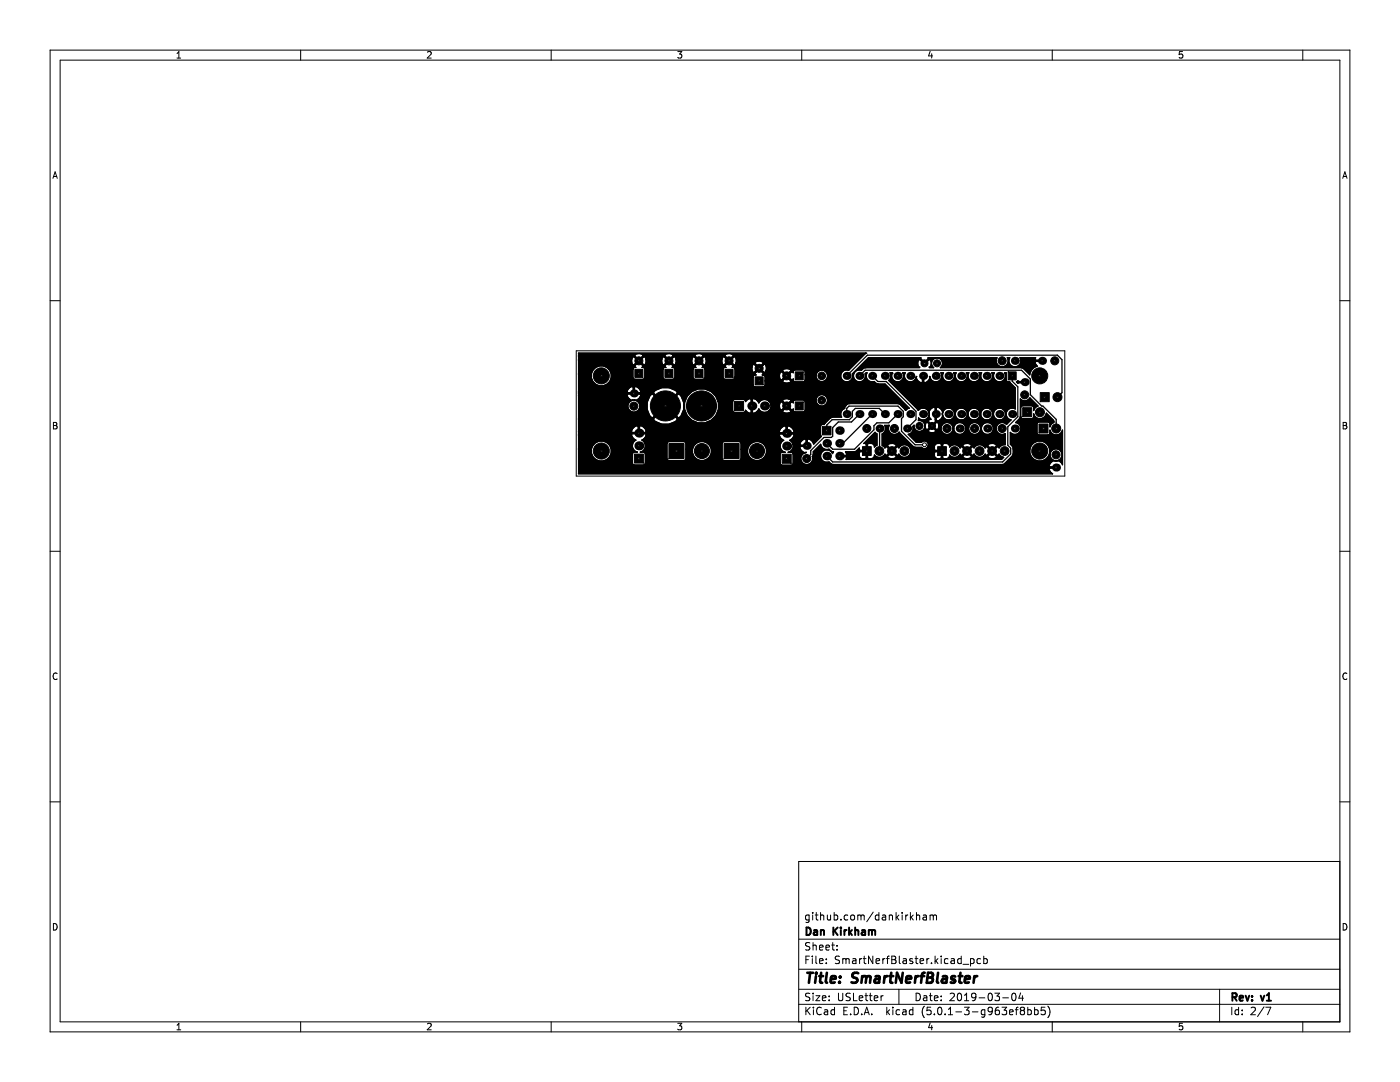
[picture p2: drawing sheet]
<svg xmlns="http://www.w3.org/2000/svg" width="279mm" height="216mm" viewBox="0 0 279 216" stroke-linecap="round" stroke-linejoin="round" font-family="sans-serif">
<g fill="none" stroke="#000" stroke-width=".2">
<path d="M10 10h259.4v195.9h-259.4zM12 12h255.4v191.9h-255.4zM35.3 11.6h.8M35.3 10.7l.4-.4v1.3M60 10v2M85.3 10.4l.5-.1 .3 .4-.8 .9h.8M110 10v2M135.3 10.3h.8l-.5 .5 .4 .1v.6l-.2 .1-.5-.1M160 10v2M185.6 10.2l-.3 1h.8M185.9 10.7v.9M210 10v2"/>
<path d="M236 10.3h-.6l-.1 .6 .2-.1h.4l.2 .2-.1 .5-.2 .1-.5-.1M260 10v2M10.6 35.6l.4-1.3 .4 1.3M10.7 35.2h.6M268 35.6l.4-1.3 .4 1.3M268.1 35.2h.6M10 60h2M115 70h97.5v25h-97.5zM267.4 60h2M10.7 84.3h.4l.2 .2-.2 .4 .2 .1 .1 .3-.2 .3h-.5zM10.7 84.9h.4M268.1 84.3h.4l.2 .2-.2 .4 .2 .1 .1 .3-.2 .3h-.5z"/>
<path d="M268.1 84.9h.4M10 110h2M267.4 110h2M11.4 134.4a.62 .62 0 0 0-.9 .4 .62 .62 0 0 0 .7 .8l.2-.1M268.8 134.4a.62 .62 0 0 0-.9 .4 .62 .62 0 0 0 .7 .8l.2-.1M10 160h2M267.4 171.9h-108v32M267.4 160h2M10.7 184.3a.66 .66 0 0 1 .7 .6 .66 .66 0 0 1-.7 .7zM159.4 197.4h108M159.4 193.4h108M159.4 187.4h108"/>
<path d="M160.8 191.5h.5M161.5 182.7l-.5-.1-.2 .3 .1 .6h.6M161.5 182.6v1.2l-.3 .3-.4-.1M161.5 190.8h-.7v1.5M161.6 198.3l-.6-.1-.2 .1v.5l.7 .2 .1 .4-.3 .3-.5-.1M161.6 188.2l-.6-.1-.2 .1v.5l.7 .2 .1 .4-.3 .3-.5-.1M162.1 190.8v.1M162.1 191.3v1M162.2 182.1v.1M162.2 182.6v1M162.3 188.1v1.5M162.3 198.2v.1"/>
<path d="M162.3 198.7v1M162.3 188.7l.2-.1 .3 .1 .1 .9M162.7 182.6h.6M162.8 198.7h.8l-.8 1h.8M162.8 190.8v1.3l.2 .2M162.9 182.1v1.3l.4 .2M163.5 191.8l.8-.2-.1-.2-.4-.1-.3 .2 .1 .7h.6M163.5 189.1l.8-.2-.1-.2-.4-.1-.3 .2 .1 .7h.6M163.8 182.7l.2-.1 .3 .1 .1 .9M163.8 182.1v1.5M164.1 199.2l.7-.2v-.2l-.5-.1-.2 .2 .1 .7h.6M164.8 189.1l.7-.2v-.2l-.5-.1-.2 .2 .1 .7h.6"/>
<path d="M164.9 192.1v.2M164.9 191.4v.1M165.1 182.6l.1 .9 .3 .1 .3-.2M165.5 199.5v.2M165.5 198.8v.1M165.8 182.6v1M166 188.6h.5M166.2 188.1v1.3l.3 .2M166.5 182.7l.4-.1 .3 .3-.2 .6h-.5M166.5 182.1v1.5M167 189.4v.2M167 188.7v.1"/>
<path d="M167.3 198.2v1.2l.3 .3h.3l.3-.3v-1.2M167.5 190.9l-.5-.1-.3 .3 .1 .3 .7 .3v.4l-.2 .2-.6-.1M167.8 183.4v.2M168.2 191.3v1M168.2 191.4l.4-.1 .2 .2M168.8 191.5v.8M168.8 191.5l.2-.2 .4 .1 .1 .9M169.2 182.7l-.4-.1-.3 .3 .1 .6h.6M169.7 198.3l-.6-.1-.2 .1v.5l.6 .2 .2 .4-.3 .3-.6-.1M169.8 182.7l.2-.1 .5 .1v.6l-.1 .2-.4 .1-.2-.2zM170.2 191.4h.6v.9M170.3 198.2v1.5h.7"/>
<path d="M170.8 191.6l-.5 .1-.2 .2 .2 .4 .5-.1M171.2 182.7l.4-.1 .2 .2M171.2 182.6v1M171.5 199.2l.7-.2-.1-.2-.4-.1-.2 .2v.7h.6M171.5 191.3v1M171.8 182.8l.2-.2 .4 .1 .1 .9M171.8 182.8v.8M172 191.3l-.5 .3M172.3 191.3h.5M172.5 190.8v1.3l.3 .2M172.6 198.7h.6M172.8 198.2v1.3l.4 .2"/>
<path d="M173.5 198.7h.5M173.7 198.2v1.3l.3 .2M174.2 190.8v1.5l-.9-1.5v1.5M174.3 182l-1.3 1.9M174.5 199.2l.7-.2-.1-.2-.4-.1-.2 .2v.7h.6M174.8 191.8l.7-.2v-.2l-.5-.1-.2 .2 .1 .7h.6M175.4 182.7l-.4-.1-.3 .3 .1 .6h.6M175.4 182.1v1.5M175.8 198.7v1M176.1 182.7h.6l.1 .9M176.2 191.3v1M176.3 198.7l-.5 .3"/>
<path d="M176.6 191.3l-.4 .3M176.8 182.9l-.5 .1-.3 .2 .3 .4 .5-.1M176.9 191.3h.6M177.5 190.8l-.4 .2v1.3M177.5 182.7l.2-.1 .3 .1 .1 .9M177.5 182.6v1M178 190.8l.7 .1 .1 .3-.3 .3a.4 .4 0 0 1 .3 .4 .4 .4 0 0 1-.3 .4h-.5zM178 191.5h.5M178.8 182.1v1.5M179 183l.4 .6M179.4 197.4v3M179.4 182.6l-.6 .6"/>
<path d="M179.5 190.8v1.3l.2 .2M180 182.1v.1M180 182.6v1M180.3 191.4h.5l.1 .9M180.8 182.6v1M180.9 191.6l-.5 .1-.2 .2 .2 .4 .5-.1M181.2 182.6l-.4 .3M181.7 182.1v1.5M181.8 183l.5 .6M182.1 191.4l-.3-.1-.3 .2 .1 .2 .5 .2v.3h-.6M182.3 182.6l-.6 .6M182.6 191.3h.6"/>
<path d="M182.8 190.8v1.3l.4 .2M182.8 198.2a.76 .76 0 0 1 .9 .7 .76 .76 0 0 1-.9 .8zM182.9 182.7l.2-.1 .4 .1v.9M182.9 182.1v1.5M183.6 191.8l.7-.2v-.2l-.5-.1-.2 .2 .1 .7h.6M184.3 182.7h.5l.1 .9M184.3 198.8h.6l.1 .9M184.9 182.9l-.5 .1-.2 .2 .2 .4 .5-.1M185 199l-.5 .1-.2 .2 .2 .4 .5-.1M185 191.3v1M185.4 191.3l-.4 .3M185.5 198.7h.5"/>
<path d="M185.6 182.7l.4-.1 .3 .2M185.6 182.6v1M185.7 198.2v1.3l.3 .2M185.9 192.1v.2M186.3 182.8l.2-.2 .3 .1 .1 .9M186.3 182.8v.8M186.5 199.2l.7-.2-.1-.2-.4-.1-.2 .2v.7h.6M186.6 190.8v1.5M186.8 191.7l.4 .6M187.2 191.3l-.6 .6M187.8 199.5v.2M187.8 190.8v.1"/>
<path d="M187.8 191.3v1M187.8 198.8v.1M189.2 191.4l-.4-.1-.3 .3 .1 .6h.6M189.6 198.3l.6-.1 .3 .4-1 1.1h1M189.8 191.4h.6l.1 .9M190.5 191.6l-.5 .1-.2 .2 .2 .4 .5-.1M191.2 198.3l.2-.1a.8 .8 0 0 1 .5 .7 .8 .8 0 0 1-.5 .8l-.2-.2-.2-.4zM191.8 191.4l-.4-.1-.3 .3 .2 .6h.5M191.8 190.8v1.5M192.2 192.4h1.1M192.5 199.7h.8M192.5 198.6l.4-.4v1.5"/>
<path d="M193.7 191.4l.4-.1 .3 .3-.1 .6h-.6M193.7 191.3v1.5M194.8 198.8l-.3 .3h-.3l-.3-.3 .1-.5 .5-.1 .2 .1a.99 .99 0 0 1-.4 1.4h-.3M195.4 199.1h1.1M195.7 191.4l-.4-.1-.3 .3 .1 .6h.6M196.3 191.4l.5-.1 .2 .3-.1 .6h-.6M196.3 190.8v1.5M197.3 198.3l.2-.1a.8 .8 0 0 1 .6 .7 .8 .8 0 0 1-.6 .8l-.2-.2-.1-.4zM198.5 198.2h1l-.5 .6 .4 .1v.6l-.2 .2-.7-.2M200.1 199.1h1.2M202 198.3l.3-.1a.8 .8 0 0 1 .5 .7 .8 .8 0 0 1-.5 .8l-.3-.2-.1-.4zM203.7 198.1l-.4 1.1h1"/>
<path d="M204 198.7v1M243.4 197.4v6.5M268.1 184.3a.66 .66 0 0 1 .7 .6 .66 .66 0 0 1-.7 .7zM35.3 204.6l.4-.4v1.3M35.3 205.5h.8M60 203.9v2M85.3 204.3l.5-.1 .3 .4-.8 .9h.8M110 203.9v2M135.3 204.2h.8l-.5 .5 .4 .1v.6l-.2 .1-.5-.1M159.4 200.4h108M160 203.9v2M160.8 201v1.5"/>
<path d="M161 201.6l.7 .9M161.7 201l-.9 .8M162.3 201v.1M162.3 201.5v1M163.9 201.1a.71 .71 0 0 0-1 .5 .71 .71 0 0 0 .7 .9l.3-.2M164.5 201.6h.6l.1 .9M165.2 201.8l-.5 .1-.2 .2 .2 .4 .5-.1M166.5 201.6l-.4-.1-.3 .3 .2 .6h.5M166.5 201v1.5M168.4 201.7h.5M169.1 201h-.7v1.5h.7M169.8 202.3v.2"/>
<path d="M170.5 201a.76 .76 0 0 1 .8 .7 .76 .76 0 0 1-.8 .8zM172 202.3v.2M172.5 202.5l.5-1.5 .5 1.5M172.6 202.1h.7M174 202.3v.2M177 201v1.5M177.1 201.9l.4 .6M177.5 201.5l-.5 .6M178.2 201v.1M178.2 201.5v1M179.5 201.6l-.4-.1-.3 .3 .2 .6h.5M180.2 201.6h.6v.9"/>
<path d="M180.8 201.8l-.5 .1-.2 .2 .2 .4 .5-.1M182.2 201.6l-.4-.1-.3 .3 .1 .6h.6M182.2 201v1.5M184.5 200.8a1.72 1.72 0 0 0 0 2.3M185.6 204.1l-.3 1h.8M185.8 201h-.8v.7l.2-.1h.5l.1 .2v.5l-.3 .2-.5-.2M185.9 204.6v.9M186.5 202.3v.2M187.3 201.1l.2-.1a.8 .8 0 0 1 .5 .7 .8 .8 0 0 1-.5 .8l-.2-.2-.2-.4zM188.6 202.3v.2M189.3 202.5h.8M189.3 201.4l.4-.4v1.5"/>
<path d="M190.8 201.9h1.1M192.5 201h.9l-.5 .6 .4 .1v.6l-.2 .2-.6-.2M194 201.9h1.2M196.5 201.6l-.4-.1-.3 .3 .2 .6h.5M196.5 201.5v1.2l-.2 .3-.4-.1M198 201.6l-.2 .3-.5-.1-.1-.2 .1-.5 .5-.1 .2 .1a.99 .99 0 0 1-.4 1.4h-.3M199.3 201l-.4 .1a1.01 1.01 0 0 0 0 1.4l.5-.2 .1-.5-.3-.2h-.4l-.2 .2M200 201h.9l-.5 .6 .4 .1v.6l-.2 .2-.6-.2M201.5 202l.7-.2-.1-.2-.4-.1-.2 .2v.7h.6M202.6 201.5h.6M203.2 201l-.4 .2v1.3M203.9 201.6l-.3 .3v.3l.3 .3h.3l.3-.3v-.3l-.3-.3"/>
<path d="M203.9 201.6l-.3-.3 .3-.3 .4 .1 .2 .2-.3 .3M203.9 201.6h.3M205.1 201.6l.4-.1 .3 .3-.1 .6h-.6M205.1 201v1.5M206.5 201.6l.4-.1 .3 .3-.2 .6h-.5M206.5 201v1.5M208.5 201h-.7v.7l.2-.1h.5l.1 .2-.1 .5-.2 .2-.5-.2M209.1 200.8a1.72 1.72 0 0 1 0 2.3M210 203.9v2M236 204.2h-.6l-.1 .6 .2-.1h.4l.2 .2-.1 .5-.2 .1-.5-.1M245.8 201v1.5M247.2 201.6l-.4-.1-.3 .3 .1 .6h.6"/>
<path d="M247.2 201v1.5M247.9 202.3v.2M247.9 201.6v.1M249.7 201.1l.6-.1 .2 .4-.9 1.1h.9M252.3 200.9l-1.3 1.9M252.6 201h1l-.6 1.5M260 203.9v2"/>
</g>
<g fill="none" stroke="#000" stroke-width=".39">
<path d="M161 185.1a.76 .76 0 0 1 .8 .7 .76 .76 0 0 1-.8 .8zM162.5 185.7h.5l.1 .9M163.1 185.9l-.5 .1-.2 .2 .2 .4 .5-.1M163.8 185.7l.2-.1 .4 .1 .1 .9M163.8 185.6v1M166.3 185.1v1.5M166.5 185.7l.7 .9M167.2 185.1l-.9 .8M167.8 185.1v.1M167.8 185.6v1M168.5 185.6v1M169 185.6l-.5 .3"/>
<path d="M169.5 185.1v1.5M169.6 186l.4 .6M170 185.6l-.5 .6M170.7 185.7l.2-.1 .3 .1 .1 .9M170.7 185.1v1.5M172 185.7h.6l.1 .9M172.7 185.9l-.5 .1-.2 .2 .2 .4 .5-.1M173.4 185.7l.4-.1 .2 .2M173.4 185.6v1M174 185.8l.2-.2 .4 .1 .1 .9M174 185.8v.8M246 199l.7-.1 .1-.2-.1-.4-.2-.1h-.5v1.5"/>
<path d="M246.3 199l.5 .7M247.4 199.2l.7-.2-.1-.2-.4-.1-.2 .2 .1 .7h.5M248.6 198.7l.4 1 .3-1M249.9 199.5v.2M249.9 198.8v.1M251.6 198.7l.4 1 .3-1M252.8 199.7h.9M252.8 198.6l.4-.4v1.5"/>
</g>
<g fill="none" stroke="#000" stroke-width=".52">
<path d="M161.1 194.1h1.2M161.7 194.1l-.3 2M162.8 194.8l-.1 1.3M162.9 194.1v.2M163.5 194.8h.8M163.9 194.1l-.2 1.7v.2l.4 .1M165 194.1l-.2 1.7 .3 .3M165.8 195.4l1-.2-.1-.3h-.7l-.2 .9 .2 .3 .6-.1M167.6 195.9l-.1 .2M167.7 194.9v.2M171.3 194.2a.85 .85 0 0 0-1.1 .1 .45 .45 0 0 0 .2 .8l.6 .1a.51 .51 0 0 1 .1 .6 .51 .51 0 0 1-.4 .3l-.8-.1M172.1 195a.49 .49 0 0 1 .8 .1"/>
<path d="M172.1 194.8l-.2 1.3M172.9 195.1a.5 .5 0 0 1 .8-.2l-.1 1.2M172.9 195.1l-.1 1M174.7 194.9h.8l-.1 1.2M175.5 195.2l-.6 .1a.4 .4 0 0 0-.4 .4 .4 .4 0 0 0 .3 .4l.6-.1M176.6 194.8l-.2 1.3M177.1 194.8l-.4 .1-.2 .3M177.5 194.8h.8M177.9 194.1l-.2 1.7v.2l.4 .1M180.2 194.1l-.3 2-.9-2-.2 2M180.9 195.4l.9-.2v-.3l-.6-.1-.3 .3v.9h.7M182.7 194.8l-.1 1.3"/>
<path d="M183.3 194.8l-.4 .1-.2 .3M183.7 194.8h.8M184.5 194.1l-.4 .1-.1 .2-.2 1.7M185.1 195.1h.7M185.2 194.1l.9 .1a.51 .51 0 0 1 .1 .5 .51 .51 0 0 1-.4 .4l.2 .1a.58 .58 0 0 1-.3 .9h-.7zM187.2 194.1l-.2 1.7 .2 .3M188.2 194.9h.7v1.2M189 195.2l-.7 .1a.4 .4 0 0 0-.3 .4 .4 .4 0 0 0 .2 .4l.7-.1M190.6 194.9a.49 .49 0 0 0-.8 .3l.1 .1 .7 .2v.3l-.3 .3-.6-.1M191.3 194.8h.8M191.7 194.1l-.2 1.7v.2l.4 .1M192.6 195.4l.9-.2v-.3h-.8l-.2 .9 .3 .3 .6-.1"/>
<path d="M194.5 194.8l-.2 1.3M195 194.8l-.4 .1-.2 .3"/>
</g>
<g fill="none" stroke="#000" stroke-width=".25">
<path d="M115.5 78.8h9.6M115.5 78.4h14.9M115.5 78.2h9.6M115.5 74.6h2.5M115.5 71.8h10.6M115.5 71h11.2M121.5 73.7h4.8M125.1 78.8a1.02 1.02 0 0 0 1.3 1 1.23 1.23 0 0 0-.9 1.8 1.23 1.23 0 0 0 2 .1M125.1 78.8l.1-.2h2.6l.1 .2a1.02 1.02 0 0 1-1.3 1v.1a1.19 1.19 0 0 1 .9 1.8M125.1 78.2l.1 .2M126.1 71.8l.1-.6h.3l.8 .8M126.1 71.8l.1 1h.3l.8-.8"/>
<path d="M126.3 73.7v1.6l.1 .3 .3 .1 1.9-.1 .1-1.9M126.3 73.7l.3-.4h.3l-.2-.3 .8-.8 .8 .8-.2 .3 .5 .1 .1 .3M126.4 77.2v1.2M126.4 78.6h.1M126.4 77.2h.2M126.4 77.2a1.02 1.02 0 0 0-1.3 1M126.6 77.2v1.2M126.6 78.6h.1M126.6 77.2a1.02 1.02 0 0 1 1.3 1l-.1 .2M126.7 71l.8 .8 .8-.8M126.7 71a1.05 1.05 0 0 1 1.6-.3v.3M127.3 72h.4"/>
<path d="M128.3 71h4.4M128.5 71.2a1.05 1.05 0 0 1 .3 1.6h-.3l-.8-.8zM128.7 73.7h3.6M128.9 71.8h3.2M130.7 77.9a3.7 3.7 0 0 1 4.2 0l.3 .5-2.4 2.4-2.4-2.4zM132.1 71.8l.1-.6h.3l.8 .8M132.1 71.8l.1 1h.3l.8-.8M132.3 73.7v1.6l.1 .3 .3 .1 1.9-.1 .1-1.9M132.3 73.7l.3-.4h.3l-.2-.3 .8-.8 .8 .8-.2 .3 .5 .1 .1 .3M132.7 71l.8 .8 .8-.8M132.7 71a1.05 1.05 0 0 1 1.6-.3v.3M133.3 72h.4"/>
<path d="M134.3 71h4.4M134.5 71.2a1.05 1.05 0 0 1 .3 1.6h-.3l-.8-.8zM134.7 73.7h3.6M134.9 71.8h3.2M135.4 78.6l.5 .3a3.7 3.7 0 0 1 0 4.2l-.5 .3-2.4-2.4zM138.1 71.8l.1-.6h.3l.8 .8M138.1 71.8l.1 1h.3l.8-.8M138.3 73.7v1.6l.1 .3 .3 .1 1.9-.1 .1-1.9M138.3 73.7l.3-.4h.3l-.2-.3 .8-.8 .8 .8-.2 .3 .5 .1 .1 .3M138.7 71l.8 .8 .8-.8M138.7 71a1.05 1.05 0 0 1 1.6-.3v.3M139.3 72h.4"/>
<path d="M139.7 72l.8-.8a1.05 1.05 0 0 1 .3 1.6h-.3zM140.3 71h4.4M140.7 73.7h3.6M140.9 71.8h3.2M144.1 71.8l.1-.6h.3l.8 .8M144.1 71.8l.1 1h.3l.8-.8M144.7 70.7l1-.1 .6 .1v.3l-.8 .8-.8-.8zM145.3 72h.4M145.7 72l.8-.8a1.05 1.05 0 0 1 .3 1.6h-.3zM146.3 73.3l.3 .1 .1 .3v1.6l-.1 .3-.3 .1-1.9-.1-.1-1.9M146.7 75.2h3.6M146.8 72.5h3.9"/>
<path d="M149.9 79.6l-.2-.1-.6 .3-.3 .3-.1-.3-.3-.1h-1.8l-.3 .1-.1 .3M149.9 79.6v2.8l-.2 .1-.6-.3-.3-.3-.1 .3-.3 .1-2.1-.1-.1-2.1M149.9 79.6h.3M150.1 73.3l.1-.6h.3l.8 .8M150.1 73.3h-4l.2-.3-.8-.8-.8 .8 .2 .3h-.3l-.3 .4M150.1 73.3l.1 1h.3l.8-.8M150.2 79.6a1.09 1.09 0 0 1 1.2 .8 1.3 1.3 0 0 1 2-.4 1.3 1.3 0 0 1 0 2 1.3 1.3 0 0 1-2-.4 1.09 1.09 0 0 1-1.2 .8zM150.7 72.2l1-.1 .6 .1v.3l-.8 .8-.8-.8zM151.3 73.5h.4M151.7 73.5l.8-.8a1.05 1.05 0 0 1 .3 1.6h-.3zM152.3 74.8l.3 .1 .1 .3v1.6l-.1 .3-.3 .1-1.9-.1-.1-1.9M152.7 76h3.5"/>
<path d="M152.8 74h3.4M153.4 80h2.8M155.6 74.8h-3.5l.2-.3-.8-.8-.8 .8 .2 .3h-.3l-.3 .4M155.6 74.8l.1-.6h.3l.8 .8M155.6 74.8l.1 1h.3l.8-.8M156.2 76l.8-.8 .8 .8a1.05 1.05 0 0 1-1.6 .3zM156.2 79.7l1-.1 .6 .1v.3l-.8 .8-.8-.8zM156.2 73.7l1-.1 .6 .1v.3l-.8 .8-.8-.8zM156.8 75h.4M157.2 75l.8-.8 .3 .2v-.3l.3-.3h1.8l.3 .4v1.7l-.4 .3h-1.7l-.3-.3v-.3l-.3 .2zM157.5 79.7h5.4M160.7 74.8h2.2"/>
<path d="M169 75l4.1-4.1h37.9l.9 .9v6.6l-.9 .9M171.5 75l1.1-1.1h31.3l1.7 1.7v3.2l5.2 4.9v1.8M172.3 73.5h.1M172.6 73.4h.1M172.8 70.5h.1M174.1 75l1.1 1.1h1.7l5.9 6v1.6l-1.8 1.8M174.9 76.5h.1M175.1 76.6h.1M178 74.5h.1M178 74.5a1.19 1.19 0 0 0 1.2 1.7 1.19 1.19 0 0 0 .9-1.8h.6a1.22 1.22 0 0 0 .7 1.7 1.22 1.22 0 0 0 1.5-1l-.1 .2a1.02 1.02 0 0 0 1.3 1v-1.4h.2v1.4a1.02 1.02 0 0 0 1.3-1l-.1-.2a1.22 1.22 0 0 0 1.6 1 1.22 1.22 0 0 0 .7-1.7h.5a1.18 1.18 0 0 0 1 1.8 1.18 1.18 0 0 0 1-1.8h.5a1.18 1.18 0 0 0 1 1.8 1.18 1.18 0 0 0 1-1.8h.6a1.18 1.18 0 0 0 1 1.8 1.18 1.18 0 0 0 1-1.8h.5a1.18 1.18 0 0 0 1 1.8 1.18 1.18 0 0 0 1-1.8h.6a1.18 1.18 0 0 0 1 1.8 1.18 1.18 0 0 0 1-1.8h.3l.1 1.7 .6 .1 1.1 1.2v4.2a1.19 1.19 0 0 0-1.7 .6 1.19 1.19 0 0 0 .9 1.6l-.9 .9a1.19 1.19 0 0 0-1.7-.1 1.19 1.19 0 0 0-.2 1.6 1.19 1.19 0 0 0 1.6 .3v2.2a1.18 1.18 0 0 0-1.2 .7l-.3-.3-.9 .9 .9 .9 .2-.1 .1-.2 .4 .5 .5 .2-.4 .4h-31l.1-.3-.1-.3h-1.5v-.2h1.5l.1-.3-.3-.5h2l.8-.7v.3l.1 .2h1.3v-1.3l-.2-.1h-.3l2.2-2.2 .4 .3v2.2l-.5 .4a.64 .64 0 0 0-.5-.7h-.7l-.2 .1v2.8l.2 .1h.7a.64 .64 0 0 0 .5-.7 1.25 1.25 0 0 0 1.7 .3M178 74.5l.1-.1h-.5a1.12 1.12 0 0 1-.2 1.5l5.9 6M184.3 72.5l.2 .2"/>
<path d="M184.3 72.5l-.7-.8-.3 .1a.95 .95 0 0 0 .3 1.5l-.1 .1h-10.9l-.7 .5a1.2 1.2 0 0 0-1.6 1 1.2 1.2 0 0 0 1.4 1.3 1.2 1.2 0 0 0 .9-1.6l.5-.2a1.18 1.18 0 0 0 0 1.4 1.18 1.18 0 0 0 1.4 .3l.5 .5h1.6l4.9 4.9-.8 .4M184.3 72.5h.1M184.3 75.1h.1M184.3 74.9h.1M184.5 72.7h.1M184.7 72.5h.1M184.7 72.5l-.2 .2M186.8 71.4a1.09 1.09 0 0 0-.9 .8 1.09 1.09 0 0 0 .4 1.2l-.9-.1 .3-.1a.95 .95 0 0 0-.3-1.5l-.7 .8M187.2 71.4a1.09 1.09 0 0 1 .9 .8 1.09 1.09 0 0 1-.4 1.2h16.2l.3 .1 1.3 1.3a1.89 1.89 0 0 1 1.5-1.7l-.4-.8 .1-.2h1.4v-.2h-1.4l-.1-.2 .1-.3h-3.2a1.18 1.18 0 0 1-1 1.8 1.18 1.18 0 0 1-1-1.8h-.5a1.2 1.2 0 0 1-1 1.8 1.2 1.2 0 0 1-1-1.8h-13.8l.1 .2-.8 .7-.8-.7 .1-.2h-10.5l-3.2 3.2a1.2 1.2 0 0 1-1 1.6 1.2 1.2 0 0 1-1.3-1.3 1.2 1.2 0 0 1 1.6-1l3.4-3.4h-57.3v24h94.6a.98 .98 0 0 1-.6-1.1h1.4v-.2h-1.4l-.1-.3a1.02 1.02 0 0 1 1.2-.9 1.21 1.21 0 0 1-1.1-1.4 1.21 1.21 0 0 1 1.6-.9 1.21 1.21 0 0 1 .7 1.7l-.9 .6 .2-.1 .4 .2 .5 .6v-6.9a1.29 1.29 0 0 1-1.2 1 1.29 1.29 0 0 1-1.3-1v.7l-.2 .3h-1.9l-.4-.3v-1.9l.1-.3 .3-.1h1.9l.2 .3v.7l.2-.4 .6-.5v-.4l-1.5-1.5a1.29 1.29 0 0 1-1.2 1.2 1.29 1.29 0 0 1-1.3-1v.7l-.3 .2h-1.9l-.4-.2v-1.9l.3-.4h2l.3 .2v.7l.2-.4 .7-.5-1.7-1.6a1.16 1.16 0 0 1-1.9 .2v3.8l-.9 .9a1.19 1.19 0 0 1 .9 1.8 1.19 1.19 0 0 1-2 .2v2.3l.6 .6v1.6l-1.7 1.7-.4 .2h-33.9l-.8-.5a1.28 1.28 0 0 1-1.6-1.6 1.28 1.28 0 0 1 2.2-.5h.3l-.1 .4-.3-.4M202 75v1.1l1.1 1.1v6l-2 2v3.6l.6 .6v1.2l-1.6 1.6h-33.9l-1.2-1.2M202.8 76.2l.3-.2 .1 .1h1.4v.3h-1.4v.1zM203.2 76.1h.1"/>
<path d="M203.9 73.4h.1M204.4 76.4h.1M204.6 76.4h.1M207.8 72.1h.1M208.1 71.9h.1M115.5 89.6h2.5M115.5 86.8h10.5M115.5 86.1h10.5M115.5 83.6h14.9M126.1 86.5h2.8a1.09 1.09 0 0 1-.8 1.3 1.27 1.27 0 0 1 .7 1.3 1.27 1.27 0 0 1-1 1.1h.7l.3 .3v1.9l-.3 .4h-1.9l-.4-.3v-2l.3-.3h.7a1.27 1.27 0 0 1-1-1.1 1.27 1.27 0 0 1 .7-1.3 1.09 1.09 0 0 1-.8-1.3zM127.4 85a1.13 1.13 0 0 0-1.4 1.1M127.4 85v1.3h-1.3l-.1-.2"/>
<path d="M127.4 86.5v.1M127.4 85h.2M127.5 81.7h1.7M127.6 85a1.02 1.02 0 0 1 1.3 1.3h-1.3zM127.6 86.5v.1M128.7 88.5h4.4M129 86.1h26.5M129 86.8h26.5M130.4 83.6l.3 .5 1.4 .5h1.4l1.3-.5M130.4 83.6l2.4-2.4 2.4 2.4-.3 .5M132.6 81h.4M132.6 81l-2.4-2.4-.5 .3-.5 1.4v1.4"/>
<path d="M132.6 81l-2.4 2.4-.5-.4-.5-1.3M133.2 88.2l.3-.1h3l.3 .1 .1 .3v3l-.1 .3-.3 .1h-3l-.3-.1-.1-.3v-3zM134.9 84.1h-.1M136.4 80.3h.2M136.9 89.6h1.3M141.2 88.5h2.9M143.3 80.1h2.9M144.2 88.2l.3-.1h3l.3 .1 .1 .3v3l-.1 .3-.3 .1h-3l-.3-.1-.1-.3v-3zM147.9 89.6h1.3M150.2 81.1h.1M150.2 80.9h.1M153.4 82h2.8"/>
<path d="M153.8 80.8h1.8M155.6 80.8l.1-.6h.3l.8 .8M155.6 80.8l.1 1h.3l.8-.8M155.6 86.6h2.8a1.09 1.09 0 0 1-.8 1.3 1.27 1.27 0 0 1 .7 1.3 1.27 1.27 0 0 1-1 1.1h.7l.3 .2v1.9l-.3 .4h-1.9l-.4-.2v-2.1l.3-.2h.7a1.27 1.27 0 0 1-1-1.1 1.27 1.27 0 0 1 .7-1.3 1.09 1.09 0 0 1-.8-1.3zM156.2 82l.8-.8 .8 .8a1.05 1.05 0 0 1-1.6 .3zM156.8 81h.4M156.9 85.1v1.2h-1.3l-.1-.2M156.9 85.1h.2M156.9 85.1a1.13 1.13 0 0 0-1.4 1M157.1 85.1a1.02 1.02 0 0 1 1.3 1.2h-1.3zM157.2 81l.8-.8 .3 .2v-.3l.3-.3h1.8l.3 .4v1.7l-.4 .3h-1.7l-.3-.3v-.3l-.3 .2zM158.2 88.6h1.4"/>
<path d="M159.8 88.1l.9-.5 .2 .1v1.1h-1.2l-.1-.2zM160.9 89.1h.1M161.1 89.1h.1M162.1 91.1h.1M162.3 90.8h.1M165.7 83.4h.1M165.8 90l-.4-.4a1.22 1.22 0 0 1-1.6-.9l-1.5 1.4v.6l-.2 .4M165.9 90h.1M165.9 92.6h.1M166 83.2h.1M166.1 90.1h.1M166.1 92.7h.1"/>
<path d="M167.4 91.1h.1M167.7 90.9h.1M168.5 81.4h.1M168.5 81.5a1.16 1.16 0 0 0-.5 1.7l-2.1 .1-1.4 1.4-.6 .1-.1 2 .1 .3-1.5 1.5a1.02 1.02 0 0 0-1.3-.9v1.4h-1.4l-.1 .2a1.02 1.02 0 0 0 1.3 .9 1.21 1.21 0 0 0-1.1 1.4 1.21 1.21 0 0 0 1.4 1 1.21 1.21 0 0 0 .9-1.5M168.5 81.5l.1-.4 .8-.6h9.8l.4 .2 1.1 1.2M168.5 81.5h.1M168.6 81.2h.1M168.8 90.3h2.7M169 82.6v-1.1l.4-.5h9.8l1.1 1.1v1.1l-.4 .3v2.5l2.7 2.8h1.9M169.4 80.5h.1M170.6 90.1h.1M171.5 90.3l.1-.2h1.3v1.3l-.2 .1-.9-.1-.3-.4z"/>
<path d="M171.5 82.6l-1.6 1.6h-2.6l-1.1 1.1v1.7l-.3 .3h-1.5l-2.6 2.6v.8l-.8 .8M173.1 90.1h.1M173.1 89.9h.1M174.1 82.6l-5.9 5.9h-.7M175.5 85.5v4.5M176.2 88.9l.4 .5 .1-.2 .2-.1 .9 .9M176.2 91.1h.9M176.2 88.9h.9M176.6 82.6l-1.1-1.1h-4.8l-.6 .6v1.1l-.6 .5h-3.4l-1.1 1.1v1.1M177.2 88.7l1-.2 .6 .2 .1 .2-.9 .9-.9-.9zM177.4 84.9h.1M177.8 90l-.9 .9-.3-.3-.4 .5"/>
<path d="M177.8 90h.4M178 90.2l.9 .9a1.03 1.03 0 0 1-1.8 0zM178.2 90l.9-.9 .3 .3a1.27 1.27 0 0 1 1.9-.4 1.27 1.27 0 0 1 0 2 1.27 1.27 0 0 1-1.9-.4l-.1 .2-.2 .1zM179.1 82.6l-1.7 1.8h-2.4l-.6 .6v.8l-3.9 3.8h-4.3l-1.2-1.1M179.3 80.5h.1M179.4 86.2a1.19 1.19 0 0 1-1.6 .3 1.19 1.19 0 0 1-.3-1.6h-1a1.15 1.15 0 0 1-.5 1.7v2.3h.2M179.4 86.2h.1M179.4 86.2l.1 .2M179.5 86.4h.1M180.7 81.8h.1M180.7 81.9h.1M181.7 90.3h4.8"/>
<path d="M182.3 89.1h.1M182.6 89.3h.1M183.2 81.8h.1M183.3 81.9h.1M183.3 83.8h.1M184.1 85.9h1.1M184.6 84.8h.1M184.7 84.8l.1 .9 .3 .1 .7-.8M184.7 84.8l.1-.5 .3-.1 .7 .8M185.2 89h1.3M185.8 85h.4M186 85.2l.8 .7a.95 .95 0 0 1-1.5 .3l-.1-.3z"/>
<path d="M186.2 85l.7-.8a.95 .95 0 0 1 .3 1.5l-.3 .1zM186.5 90.3l.1-.2h1.3v1.3l-.2 .1-.9-.1-.3-.4zM186.6 81.4v2.4l.2 .3-.8 .7-.8-.7 .1-.3 .5-.1-.4-.7 .1-.3a1.25 1.25 0 0 1-.9 1.1 1.25 1.25 0 0 1-1.3-.4v.5a1.1 1.1 0 0 1 1.3 1 1.1 1.1 0 0 1-1.1 1.2 1.1 1.1 0 0 1-1.1-1.3l-.2 .3a1.16 1.16 0 0 1-.9 1.6l1.5 1.5h1.1a.77 .77 0 0 1 1.1 0 .77 .77 0 0 1 0 1.1 .77 .77 0 0 1-1.1 0l-1.5-.1-2.8-2.8M186.6 81.4a1.02 1.02 0 0 0-1.2 .9l.1 .2a1.25 1.25 0 0 0-.9-1 1.25 1.25 0 0 0-1.3 .4M186.6 81.4h.3M186.9 81.4a1.02 1.02 0 0 1 1.3 .9l-.2 .2a1.24 1.24 0 0 1 1.3-1.1 1.24 1.24 0 0 1 1.2 1.2M186.9 81.4v2.5a1.02 1.02 0 0 0 1.3-.9l-.2-.3a1.24 1.24 0 0 0 1.3 1.1 1.24 1.24 0 0 0 1.2-1.2M186.9 82.7h.1M186.9 82.5h.1M187.3 85.3h.5M187.9 88.6l-.2-.1h-.7l-.5 .5M187.9 88.6v1.3h-1.3l-.1-.2v-.7"/>
<path d="M187.9 88.6h.2M188.1 88.6l.2-.1h.7a.64 .64 0 0 1 .5 .7 1.25 1.25 0 0 1 1.7-.3M188.1 88.6v2.8l.2 .1h.7a.64 .64 0 0 0 .5-.7 1.25 1.25 0 0 0 1.7 .3M188.1 90.1h.1M188.1 89.9h.1M190.2 85.5h.1M190.5 82.6h.1M190.6 82.6a1.2 1.2 0 0 1 1.2-1.2 1.2 1.2 0 0 1 1.2 1.2M190.6 82.6a1.2 1.2 0 0 0 1.2 1.2 1.2 1.2 0 0 0 1.2-1.2M191.2 88.9l.4 .5 .1-.2 .2-.1 .9 .9M191.2 91.1h.9M191.2 88.9h.9"/>
<path d="M192.2 88.7l1-.2 .6 .2 .1 .2-.9 .9-.9-.9zM192.7 85.3h.6M192.8 90h.4M192.8 90l-.9 .9-.3-.3-.4 .5M193 90.2l.9 .9a1.03 1.03 0 0 1-1.8 0zM193 82.6h.2M193.2 82.6a1.2 1.2 0 0 0 1.2 1.2 1.2 1.2 0 0 0 1.2-1.2M193.2 82.6a1.2 1.2 0 0 1 1.2-1.2 1.2 1.2 0 0 1 1.2 1.2M193.2 90l.9 .9 .2-.1 .1-.2a1.24 1.24 0 0 0 1.8 .5M195.6 82.6h.1M195.7 85.5h.1M195.7 82.6a1.2 1.2 0 0 0 1.2 1.2 1.2 1.2 0 0 0 1.2-1.2"/>
<path d="M195.7 82.6a1.2 1.2 0 0 1 1.2-1.2 1.2 1.2 0 0 1 1.2 1.2M196.2 88.9a1.26 1.26 0 0 0-1.8 .5l-.3-.3-.9 .9M196.2 88.9l.4 .5 .1-.2 .2-.1 .9 .9-.9 .9-.3-.3-.4 .5M196.2 91.1h.9M196.2 88.9h.9M197.2 88.7l1-.2 .6 .2 .1 .2-.9 .9-.9-.9zM198 90.2l.9 .9a1.03 1.03 0 0 1-1.8 0zM198.1 82.6h.2M200.2 92.7h.1M202.1 89.1h.1M202.1 90.9h.1M202.2 90.6h.1"/>
<path d="M202.2 89.4h.1M202.2 89.6h3.3M203.5 83.5h.1M203.6 83.2h.1M210.3 84.2h.1M210.6 93.1v.1M210.9 93.4h.1"/>
<circle cx="120" cy="75" r="2.02"/>
<circle cx="164" cy="75" r="1.15"/>
<circle cx="164" cy="79.9" r="1.15"/>
<circle cx="120" cy="90" r="2.02"/>
<circle cx="140" cy="81" r="3.4"/>
<circle cx="140.1" cy="90" r="1.92"/>
<circle cx="151.1" cy="90" r="1.92"/>
<circle cx="189" cy="85.5" r="1.2"/>
<circle cx="191.5" cy="85.5" r="1.2"/>
<circle cx="194.5" cy="85.5" r="1.2"/>
<circle cx="197" cy="85.5" r="1.2"/>
<circle cx="199.5" cy="82.6" r="1.2"/>
<circle cx="207.5" cy="90" r="2.02"/>
</g>
<g fill="#000" stroke="#000" stroke-width=".2">
<path d="M115.5 70.5h57.3l-3.4 3.4-.3-.1a1.2 1.2 0 0 0-1.3 1.3 1.2 1.2 0 0 0 1.4 1.1 1.2 1.2 0 0 0 .9-1.6l3.2-3.2h10.5l-.1 .2 .8 .7 .8-.7-.1-.2h13.8l-.2 .4a1.2 1.2 0 0 0 1.4 1.4 1.2 1.2 0 0 0 .8-1.8h.5l-.1 .1a1.19 1.19 0 0 0 1.2 1.7 1.19 1.19 0 0 0 .9-1.8h3.2l-.1 .3 .1 .2h1.4v.2h-1.4l-.1 .2 .4 .8-.6 .2-.6 .6-.3 .9-1.3-1.3-.3-.1h-16.2a1.1 1.1 0 0 0 .1-1.6 1.1 1.1 0 0 0-1.6 0 1.1 1.1 0 0 0 .1 1.6l-.9-.1 .3-.1 .1-.5-.1-.9-.3-.1-.9 1-.9-1-.3 .1a.95 .95 0 0 0 .3 1.5l-.1 .1h-10.9l-.7 .5a1.2 1.2 0 0 0-1.6 1 1.2 1.2 0 0 0 1.4 1.3 1.2 1.2 0 0 0 .9-1.6l.5-.2a1.18 1.18 0 0 0 0 1.4 1.18 1.18 0 0 0 1.4 .3l.5 .5h1.6l4.9 4.9-.8 .4-1.1-1.2-.4-.2h-9.8l-.8 .6-.1 .4a1.16 1.16 0 0 0-.5 1.7h-1.9l-.4 .2-1.2 1.3h-.5l-.2 .2v1.9l.1 .3-1.5 1.5-.2-.5-.9-.5-.2 .1v1.4h-1.4l-.1 .2a1.02 1.02 0 0 0 1.3 .9 1.24 1.24 0 0 0-1.1 1.5 1.24 1.24 0 0 0 1.5 1 1.24 1.24 0 0 0 .9-1.6l.1-1 1.5-1.4a1.22 1.22 0 0 0 1.6 .9l.6 .5h.3l-.1 .4-.3-.4a1.25 1.25 0 0 0-2.1 .6 1.25 1.25 0 0 0 1.6 1.5l.8 .5h33.9l.4-.2 1.6-1.6 .1-.3v-1h3.3v.8a2.02 2.02 0 0 0 3.1 1.3 2.02 2.02 0 0 0 0-3.4 2.02 2.02 0 0 0-3.1 1.3h-3.3v-.4l-.6-.6 .1-2.2a1.2 1.2 0 0 0 1.9-.4 1.2 1.2 0 0 0-.9-1.7l.9-.9v-3.8l.2 .2a1.18 1.18 0 0 0 1.7-.4l1.7 1.6-.7 .5-.2 .4v-.7l-.3-.2h-2l-.3 .4v1.9l.4 .2h1.8l.4-.2v-.7l.2 .4a1.3 1.3 0 0 0 1.3 .5 1.3 1.3 0 0 0 1-1.1l1.5 1.5v.4l-.6 .5-.2 .4v-.7l-.2-.3h-1.9l-.3 .1-.1 .3v1.9l.4 .3h1.8l.3-.3v-.7l.2 .4a1.3 1.3 0 0 0 1.3 .6 1.3 1.3 0 0 0 1-1v6.9l-.5-.6-.6-.2a1.2 1.2 0 0 0 .9-1.8 1.2 1.2 0 0 0-2.1 0 1.2 1.2 0 0 0 .9 1.8l-.6 .2-.4 .3-.2 .5 .1 .3h1.4v.2h-1.4l-.1 .2 .2 .5 .5 .4h-94.6v-4.9h2.5a2.02 2.02 0 0 0 2.4 2.4 2.02 2.02 0 0 0 1.3-3.1 2.02 2.02 0 0 0-3.4 0l-.3 .7h-2.5v-2.8h10.5l.3 .5 .6 .5-.3 .2a1.28 1.28 0 0 0 .6 2.2h-.7l-.3 .3v1.9l.3 .4h1.9l.4-.3v-2l-.3-.3h-.7h.2a1.29 1.29 0 0 0 .7-1.7h4.4v3l.1 .3 .3 .1h3.1l.3-.4v-1.9h1.3v.8a1.91 1.91 0 0 0 2.9 1.2 1.91 1.91 0 0 0 .1-3.1h2.9v3l.3 .4h3.2l.3-.4v-1.9h1.3v.8a1.92 1.92 0 0 0 2.9 1.2 1.92 1.92 0 0 0 0-3.2 1.92 1.92 0 0 0-2.9 1.2h-1.3v-1.2l-.4-.3h-3l-.3 .1-.1 .3h-2.9a1.89 1.89 0 0 0-3 1.1h-1.3v-1.2l-.4-.3h-3l-.3 .1-.1 .3h-4.4l-.6-.7 .6-.5 .3-.5h26.5l.3 .6 .6 .5a1.27 1.27 0 0 0-.7 1.3 1.27 1.27 0 0 0 1 1.1h-.7l-.3 .2v1.9l.3 .4h1.9l.4-.2v-2.1l-.3-.2h-.7l.2-.1a1.27 1.27 0 0 0 .7-1.6h1.4l.1 .2h1.2v-1.1a1.02 1.02 0 0 0-1.3 .9h-1.4l-.3-.5-.3-.2a1.09 1.09 0 0 0 .8-1.3h-2.8l-.1 .2h-26.5l-.1-.3h-2.8l-.1 .3h-10.5v-.7h10.5l.1 .2h1.3v-1.3h.2v1.3h1.3l.1-.2h26.5l.1 .2h1.3v-1.2h.2v1.2h1.3l.1-.2-.3-.5-.4-.5-.4-.1-.5 .1a1.13 1.13 0 0 0-1.4 1h-26.5a1.24 1.24 0 0 0-1.6-1.1 1.13 1.13 0 0 0-1.4 1.1h-10.5v-2.5h14.9l.3 .5a3.7 3.7 0 0 0 4.2 0l.3-.5-2.4-2.4-2.4 2.4h-14.9v-4.8h9.6a1.02 1.02 0 0 0 1.3 1 1.23 1.23 0 0 0-.9 1.8 1.23 1.23 0 0 0 2 .1h1.7l.5 1.3 .5 .4 2.4-2.4h.4l2.4 2.4 .5-.3 .5-1.4v-1.4h.2v1.4a3.4 3.4 0 0 0 4.2 2.7 3.4 3.4 0 0 0 2.5-4.3h2.9l.1 2.1 2.1 .1 .3-.1 .1-.3 .3 .3 .6 .3 .2-.1v-2.8h.3v2.8a1.09 1.09 0 0 0 1.2-.8 1.29 1.29 0 0 0 2 .4h2.8v.3a1.05 1.05 0 0 0 1.6-.3l-.8-.8-.8 .8h-2.8l.4-.5v-.7h1.8l.1 1h.3l.8-.8h.4l.8 .8 .3-.2v.3l.3 .3h1.8l.3-.4-.1-1.9-.3-.1h-1.7l-.3 .3v.3l-.3-.2-.8 .8h-.4l-.8-.8h-.3l-.1 .6h-1.8l-.4-.8h2.8l.8 .8 .8-.8v-.3h-.3h5.4a1.15 1.15 0 0 0 1.3 1.3 1.15 1.15 0 0 0 .8-1.8 1.15 1.15 0 0 0-2 0l-.1 .5-6.3-.1-.4 .1v.3h-2.8l-.3-.2a1.34 1.34 0 0 0-1.7 .6 1.2 1.2 0 0 0-1.5-.8l-.2-.1-.6 .3-.3 .3-.1-.3-.3-.1h-1.8l-.3 .1-.1 .3h-2.9a3.4 3.4 0 0 0-3.4-2.6 3.4 3.4 0 0 0-3.3 2.8h-.2l-.5-1.4-.5-.3-2.4 2.4h-.4l-2.4-2.4-.5 .3-.5 1.4v1.4h-1.7a1.29 1.29 0 0 0-.9-1.9 1.02 1.02 0 0 0 1.3-1l-.1-.2h-2.6l-.1 .2h-9.6v-.4h14.9l2.4 2.4 2.4-2.4-.3-.5-1.4-.5h-1.4l-1.3 .5-.4 .5h-14.9v-.2h9.6l.1 .2h1.2v-1.2h.2v1.2h1.2l.1-.2a1.15 1.15 0 0 0-1.5-1 1.02 1.02 0 0 0-1.3 1h-9.6v-3.6h2.5v.8a2.01 2.01 0 0 0 2.9 1.4 2.01 2.01 0 0 0 .6-3.1h4.8v1.6l.1 .3 .3 .1 1.9-.1 .1-1.9h3.6v1.6l.1 .3 .3 .1 1.9-.1 .1-1.9h3.6v1.6l.1 .3 .3 .1 1.9-.1 .1-1.9h3.6v1.6l.3 .4h1.8l.3-.5h3.6v1.6l.3 .4h1.8l.3-.3v-.9h3.5v.3a1.05 1.05 0 0 0 1.6-.3l-.8-.8-.8 .8h-3.5v-.9l-.3-.3h-.3h3.5l.1 1h.3l.8-.8h.4l.8 .8 .3-.2v.3l.4 .3 1.9-.1 .1-1.3h2.2v.4a1.15 1.15 0 0 0 1.7 .8 1.15 1.15 0 0 0 0-2 1.15 1.15 0 0 0-1.7 .8h-2.2v-.7l-.3-.3h-1.7l-.3 .1-.1 .5-.3-.2-.8 .8h-.4l-.8-.8h-.3l-.1 .6h-3.4l.1-.3-.8-.8-.8 .8 .2 .3h-.3l-.3 .4h-3.6v-1.6l-.3-.3h-.3h4l.1 1h.3l.8-.8h.4l.8 .8h.3v-.3h3.4l.8 .8 .8-.8v-.3a1.05 1.05 0 0 0-1.6 .3h-3.4l.1-.9-.1-.4h-.3l-.8 .8h-.4l-.8-.8h-.3l-.1 .6h-3.9l.1-.3-.8-.8-.8 .8 .2 .3h-.3l-.3 .4h-3.6l-.1-.3-.5-.1 .2-.3-.8-.8-.8 .8 .2 .3h-.3l-.3 .4h-3.6l-.1-.3-.5-.1 .2-.3-.8-.8-.8 .8 .2 .3h-.3l-.3 .4h-3.6l-.1-.3-.5-.1 .2-.3-.8-.8-.8 .8 .2 .3h-.3l-.3 .4h-4.8a1.99 1.99 0 0 0-2-.7 1.99 1.99 0 0 0-1.5 1.6h-2.5v-2.8h10.6l.1 1h.3l.8-.8h.4l.8 .8h.3l.1-1h3.2l.1 1h.3l.8-.8h.4l.8 .8h.3l.1-1h3.2l.1 1h.3l.8-.8h.4l.8 .8h.3l.1-1h3.2l.1 1h.3l.8-.8h.4l.8 .8h.3v-.3h3.9l.8 .8 .8-.8v-.3l-.6-.1-1 .1v.3h-3.9l.1-.9-.1-.4h-.3l-.8 .8h-.4l-.8-.8h-.3l-.1 .6h-3.2l-.1-.6h-.3l-.8 .8h-.4l-.8-.8h-.3l-.1 .6h-3.2l-.1-.6h-.3l-.8 .8h-.4l-.8-.8h-.3l-.1 .6h-3.2l-.1-.6h-.3l-.8 .8h-.4l-.8-.8h-.3l-.1 .6h-10.6v-.8h11.2l.8 .8 .8-.8h4.4l.8 .8 .8-.8h4.4l.8 .8 .8-.8h4.4l.8 .8 .8-.8v-.3l-.6-.1-1 .1v.3h-4.4v-.3l-.6-.1-1 .1v.3h-4.4v-.3l-.6-.1-1 .1v.3h-4.4v-.3l-.6-.1-1 .1v.3h-11.2z" fill-rule="evenodd"/>
<path d="M177.6 74.4h.5l-.1 .1a1.19 1.19 0 0 0 1.2 1.7 1.19 1.19 0 0 0 .9-1.8h.6l-.1 .1a1.23 1.23 0 0 0 .8 1.7 1.23 1.23 0 0 0 1.5-1.1l-.1 .2 .3 .6 .8 .5 .2-.1v-1.4h.2v1.4a1.02 1.02 0 0 0 1.3-1v-.2a1.18 1.18 0 0 0 1.5 1 1.18 1.18 0 0 0 .7-1.7h.5l-.1 .1a1.19 1.19 0 0 0 1.2 1.7 1.19 1.19 0 0 0 .9-1.8h.5l-.1 .1a1.19 1.19 0 0 0 1.2 1.7 1.19 1.19 0 0 0 .9-1.8h.6l-.1 .1a1.19 1.19 0 0 0 1.2 1.7 1.19 1.19 0 0 0 .9-1.8h.5l-.1 .1a1.19 1.19 0 0 0 1.2 1.7 1.19 1.19 0 0 0 .9-1.8h.6l-.2 .1a1.19 1.19 0 0 0 1.2 1.7 1.19 1.19 0 0 0 1-1.8h.3l.1 1.7 .6 .1 1.1 1.2v4.2a1.19 1.19 0 0 0-1.7 .6 1.19 1.19 0 0 0 .9 1.6l-.9 .9-.2-.2a1.2 1.2 0 0 0-1.9 1 1.2 1.2 0 0 0 1.8 1v2.2l-.8 .2-.4 .5-.3-.3-.9 .9 .9 .9 .2-.1 .1-.2 .4 .5 .5 .2-.4 .4h-31l.1-.3-.1-.3h-1.5v-.2h1.5l.1-.3-.2-.3h2.7v.7l.3 .4 .9 .1 .2-.1v-1.3h-1.3l-.1 .2h-2.7l-.1-.2h2l.8-.7v.3l.1 .2h1.3v-1.3l-.2-.1h-.3l2.2-2.2 .4 .3v2.2l-.5 .4a.64 .64 0 0 0-.5-.7h-.7l-.2 .1v2.8l.2 .1h.7l.4-.3 .1-.4 .3 .3a1.28 1.28 0 0 0 1.4 0h.9l.1 .2a1.13 1.13 0 0 0 1.7-.2l-.9-.9-.9 .9h-.9l.4-.5 .3 .3 .9-.9h.4l.9 .9 .2-.1 .1-.2a1.26 1.26 0 0 0 1.3 .7 1.26 1.26 0 0 0 1-1h4.8v.7l.3 .4 .9 .1 .2-.1v-1.3h-1.3l-.1 .2-4.7-.1a1.27 1.27 0 0 0-.9-1.4 1.27 1.27 0 0 0-1.5 .6l-.3-.3-.9 .9h-.4l-.9-.9-.2 .1-.1 .2-.4-.5h.9l.9 .9 .9-.9-.1-.2-.6-.2h-.6l-.4 .2-.1 .2h-1.1v-2.3l.4-.2a1.15 1.15 0 0 0 .1-1.5h1a1.19 1.19 0 0 0 .3 1.6 1.19 1.19 0 0 0 1.6-.3l2.9 2.9 .3 .2h1.3a.75 .75 0 0 0 1.3-.3h1.3v.7l.1 .2h1.3v-1.3h.2v2.8l.2 .1h.7l.4-.3 .1-.4 .3 .3a1.28 1.28 0 0 0 1.4 0h.9l.1 .2a1.13 1.13 0 0 0 1.7-.2l-.9-.9-.9 .9h-.9l.4-.5 .3 .3 .9-.9h.4l.9 .9 .2-.1 .1-.2a1.25 1.25 0 0 0 1.8 .5h.9l.1 .2a1.13 1.13 0 0 0 1.7-.2l-.9-.9-.9 .9h-.9l.4-.5 .3 .3 .9-.9-.9-.9-.2 .1-.1 .2-.4-.5h.9l.9 .9 .9-.9-.1-.2-.6-.2h-.6l-.4 .2-.1 .2h-.9a1.26 1.26 0 0 0-1.8 .5l-.3-.3-.9 .9h-.4l-.9-.9-.2 .1-.1 .2-.4-.5h.9l.9 .9 .9-.9-.1-.2-.6-.2h-.6l-.4 .2-.1 .2h-.9a1.26 1.26 0 0 0-1.7 .3 .64 .64 0 0 0-.5-.7h-.7l-.2 .1-1.1-.1-.5 .5h-1.3l.1-.1a.77 .77 0 0 0-.4-.8 .77 .77 0 0 0-1 .1h-1.1l-1.5-1.5a1.15 1.15 0 0 0 .9-1.6l.2-.3v.4a1.09 1.09 0 0 0 1.7 .7h1.1l.1 .3a.95 .95 0 0 0 1.5-.3l-.8-.7-.8 .7h-1.1l.3-.3 .2-.8 .2 .9 .3 .1 .7-.8h.4l.7 .8 .3-.1 .1-.4h.5v.4a1.19 1.19 0 0 0 1.3 1 1.19 1.19 0 0 0 1.1-1.2h.1l.1 .5a1.19 1.19 0 0 0 1.5 .6 1.19 1.19 0 0 0 .8-1.3h.6v.4a1.19 1.19 0 0 0 1.3 1 1.19 1.19 0 0 0 1.1-1.2h.1l.1 .5a1.2 1.2 0 0 0 2 .4 1.2 1.2 0 0 0-.4-2 1.2 1.2 0 0 0-1.7 1.1h-.1v-.2a1.2 1.2 0 0 0-1.2-1 1.2 1.2 0 0 0-1.2 1h-.6v-.3a1.21 1.21 0 0 0-1.4-.7 1.21 1.21 0 0 0-1 1.2h-.1v-.2a1.2 1.2 0 0 0-1.2-1 1.2 1.2 0 0 0-1.2 1h-.5v-.6l-.1-.4-.3-.1-.7 .8h-.4l-.7-.8-.3 .1-.2 .5a1.1 1.1 0 0 0-1.3-.9l.1-.4a1.27 1.27 0 0 0 2.1-.8l-.1 .3 .4 .7-.5 .1-.1 .3 .8 .7 .8-.7-.2-.3v-2.4h.3v2.5l.2 .1 .8-.5 .3-.5-.2-.3a1.24 1.24 0 0 0 1.3 1.1 1.24 1.24 0 0 0 1.2-1.2h.1l.1 .5a1.21 1.21 0 0 0 1.4 .7 1.21 1.21 0 0 0 .9-1.2h.2l.1 .5a1.21 1.21 0 0 0 1.3 .7 1.21 1.21 0 0 0 1-1.2h.1l.1 .5a1.21 1.21 0 0 0 1.4 .7 1.21 1.21 0 0 0 .9-1.2h.2v.5a1.2 1.2 0 0 0 2 .4 1.2 1.2 0 0 0-.4-2 1.2 1.2 0 0 0-1.6 1.1h-.2l-.1-.4a1.21 1.21 0 0 0-1.3-.7 1.21 1.21 0 0 0-1 1.1h-.1l-.1-.4a1.21 1.21 0 0 0-1.4-.7 1.21 1.21 0 0 0-.9 1.1h-.2v-.4a1.21 1.21 0 0 0-1.4-.7 1.21 1.21 0 0 0-1 1.1h-.1l-.1-.4a1.26 1.26 0 0 0-1.3-.8 1.26 1.26 0 0 0-1.1 1.1l.2-.2-.3-.5-.4-.4-.4-.2-.5 .2a1.02 1.02 0 0 0-1.2 .9v.2a1.18 1.18 0 0 0-.9-1 1.18 1.18 0 0 0-1.2 .4l-5.9-6a1.13 1.13 0 0 0 .2-1.5z" fill-rule="evenodd"/>
<path d="M202.8 76.2l.3-.2 .1 .1h1.4v.3h-1.4v.1z" fill-rule="evenodd"/>
<circle cx="207.5" cy="75" r="1.6"/>
<circle cx="184.5" cy="88.8" r=".38"/>
</g>
<circle cx="207.5" cy="75" r=".18" fill="#fff" stroke="#000" stroke-width=".2"/>
<circle cx="207.5" cy="90" r="1.6" fill="#000" stroke="#000" stroke-width=".2"/>
<circle cx="207.5" cy="90" r=".18" fill="#fff" stroke="#000" stroke-width=".2"/>
<circle cx="120" cy="90" r="1.6" fill="#000" stroke="#000" stroke-width=".2"/>
<circle cx="120" cy="90" r=".17" fill="#fff" stroke="#000" stroke-width=".2"/>
<circle cx="127.5" cy="72" r=".8" fill="#000" stroke="#000" stroke-width=".2"/>
<circle cx="127.5" cy="72" r=".17" fill="#fff" stroke="#000" stroke-width=".2"/>
<path d="M126.7 73.7h1.6v1.6h-1.6z" fill-rule="evenodd" fill="#000" stroke="#000" stroke-width=".2"/>
<circle cx="127.5" cy="74.5" r=".17" fill="#fff" stroke="#000" stroke-width=".2"/>
<path d="M150.7 75.2h1.6v1.6h-1.6z" fill-rule="evenodd" fill="#000" stroke="#000" stroke-width=".2"/>
<circle cx="151.5" cy="76" r=".18" fill="#fff" stroke="#000" stroke-width=".2"/>
<circle cx="151.5" cy="73.5" r=".8" fill="#000" stroke="#000" stroke-width=".2"/>
<circle cx="151.5" cy="73.5" r=".18" fill="#fff" stroke="#000" stroke-width=".2"/>
<circle cx="183.5" cy="85" r=".7" fill="#000" stroke="#000" stroke-width=".2"/>
<circle cx="183.5" cy="85" r=".18" fill="#fff" stroke="#000" stroke-width=".2"/>
<circle cx="186" cy="85" r=".7" fill="#000" stroke="#000" stroke-width=".2"/>
<circle cx="186" cy="85" r=".18" fill="#fff" stroke="#000" stroke-width=".2"/>
<circle cx="184.5" cy="72.5" r=".7" fill="#000" stroke="#000" stroke-width=".2"/>
<circle cx="184.5" cy="72.5" r=".18" fill="#fff" stroke="#000" stroke-width=".2"/>
<circle cx="187" cy="72.5" r=".7" fill="#000" stroke="#000" stroke-width=".2"/>
<circle cx="187" cy="72.5" r=".18" fill="#fff" stroke="#000" stroke-width=".2"/>
<circle cx="157" cy="75" r=".8" fill="#000" stroke="#000" stroke-width=".2"/>
<circle cx="157" cy="75" r=".18" fill="#fff" stroke="#000" stroke-width=".2"/>
<path d="M158.7 74.2h1.6v1.6h-1.6z" fill-rule="evenodd" fill="#000" stroke="#000" stroke-width=".2"/>
<circle cx="159.5" cy="75" r=".18" fill="#fff" stroke="#000" stroke-width=".2"/>
<path d="M158.7 80.2h1.6v1.6h-1.6z" fill-rule="evenodd" fill="#000" stroke="#000" stroke-width=".2"/>
<circle cx="159.5" cy="81" r=".18" fill="#fff" stroke="#000" stroke-width=".2"/>
<circle cx="157" cy="81" r=".8" fill="#000" stroke="#000" stroke-width=".2"/>
<circle cx="157" cy="81" r=".18" fill="#fff" stroke="#000" stroke-width=".2"/>
<circle cx="139.5" cy="72" r=".8" fill="#000" stroke="#000" stroke-width=".2"/>
<circle cx="139.5" cy="72" r=".18" fill="#fff" stroke="#000" stroke-width=".2"/>
<path d="M138.7 73.7h1.6v1.6h-1.6z" fill-rule="evenodd" fill="#000" stroke="#000" stroke-width=".2"/>
<circle cx="139.5" cy="74.5" r=".18" fill="#fff" stroke="#000" stroke-width=".2"/>
<path d="M144.7 73.7h1.6v1.6h-1.6z" fill-rule="evenodd" fill="#000" stroke="#000" stroke-width=".2"/>
<circle cx="145.5" cy="74.5" r=".18" fill="#fff" stroke="#000" stroke-width=".2"/>
<circle cx="145.5" cy="72" r=".8" fill="#000" stroke="#000" stroke-width=".2"/>
<circle cx="145.5" cy="72" r=".18" fill="#fff" stroke="#000" stroke-width=".2"/>
<circle cx="133.5" cy="72" r=".8" fill="#000" stroke="#000" stroke-width=".2"/>
<circle cx="133.5" cy="72" r=".17" fill="#fff" stroke="#000" stroke-width=".2"/>
<path d="M132.7 73.7h1.6v1.6h-1.6z" fill-rule="evenodd" fill="#000" stroke="#000" stroke-width=".2"/>
<circle cx="133.5" cy="74.5" r=".17" fill="#fff" stroke="#000" stroke-width=".2"/>
<circle cx="140" cy="81" r="3" fill="#000" stroke="#000" stroke-width=".2"/>
<circle cx="140" cy="81" r=".18" fill="#fff" stroke="#000" stroke-width=".2"/>
<circle cx="132.8" cy="81" r="3" fill="#000" stroke="#000" stroke-width=".2"/>
<circle cx="132.8" cy="81" r=".17" fill="#fff" stroke="#000" stroke-width=".2"/>
<circle cx="200.5" cy="90" r=".88" fill="#000" stroke="#000" stroke-width=".2"/>
<circle cx="200.5" cy="90" r=".18" fill="#fff" stroke="#000" stroke-width=".2"/>
<circle cx="198" cy="90" r=".88" fill="#000" stroke="#000" stroke-width=".2"/>
<circle cx="198" cy="90" r=".18" fill="#fff" stroke="#000" stroke-width=".2"/>
<circle cx="195.5" cy="90" r=".88" fill="#000" stroke="#000" stroke-width=".2"/>
<circle cx="195.5" cy="90" r=".18" fill="#fff" stroke="#000" stroke-width=".2"/>
<circle cx="193" cy="90" r=".88" fill="#000" stroke="#000" stroke-width=".2"/>
<circle cx="193" cy="90" r=".18" fill="#fff" stroke="#000" stroke-width=".2"/>
<circle cx="190.5" cy="90" r=".88" fill="#000" stroke="#000" stroke-width=".2"/>
<circle cx="190.5" cy="90" r=".18" fill="#fff" stroke="#000" stroke-width=".2"/>
<path d="M187.1 89.1h1.8v1.8h-1.8z" fill-rule="evenodd" fill="#000" stroke="#000" stroke-width=".2"/>
<circle cx="188" cy="90" r=".18" fill="#fff" stroke="#000" stroke-width=".2"/>
<circle cx="180.5" cy="90" r=".88" fill="#000" stroke="#000" stroke-width=".2"/>
<circle cx="180.5" cy="90" r=".18" fill="#fff" stroke="#000" stroke-width=".2"/>
<circle cx="178" cy="90" r=".88" fill="#000" stroke="#000" stroke-width=".2"/>
<circle cx="178" cy="90" r=".18" fill="#fff" stroke="#000" stroke-width=".2"/>
<circle cx="175.5" cy="90" r=".88" fill="#000" stroke="#000" stroke-width=".2"/>
<circle cx="175.5" cy="90" r=".18" fill="#fff" stroke="#000" stroke-width=".2"/>
<path d="M172.1 89.1h1.8v1.8h-1.8z" fill-rule="evenodd" fill="#000" stroke="#000" stroke-width=".2"/>
<circle cx="173" cy="90" r=".18" fill="#fff" stroke="#000" stroke-width=".2"/>
<circle cx="151.1" cy="90" r="1.5" fill="#000" stroke="#000" stroke-width=".2"/>
<circle cx="151.1" cy="90" r=".18" fill="#fff" stroke="#000" stroke-width=".2"/>
<path d="M144.5 88.5h3v3h-3z" fill-rule="evenodd" fill="#000" stroke="#000" stroke-width=".2"/>
<circle cx="146" cy="90" r=".18" fill="#fff" stroke="#000" stroke-width=".2"/>
<path d="M133.5 88.5h3v3h-3z" fill-rule="evenodd" fill="#000" stroke="#000" stroke-width=".2"/>
<circle cx="135" cy="90" r=".18" fill="#fff" stroke="#000" stroke-width=".2"/>
<circle cx="140.1" cy="90" r="1.5" fill="#000" stroke="#000" stroke-width=".2"/>
<circle cx="140.1" cy="90" r=".18" fill="#fff" stroke="#000" stroke-width=".2"/>
<circle cx="167.5" cy="91" r=".85" fill="#000"/>
<circle cx="167.5" cy="91" r=".18" fill="#fff" stroke="#000" stroke-width=".2"/>
<circle cx="165" cy="91" r=".85" fill="#000"/>
<circle cx="165" cy="91" r=".18" fill="#fff" stroke="#000" stroke-width=".2"/>
<circle cx="167.5" cy="88.5" r=".85" fill="#000"/>
<circle cx="167.5" cy="88.5" r=".18" fill="#fff" stroke="#000" stroke-width=".2"/>
<circle cx="165" cy="88.5" r=".85" fill="#000"/>
<circle cx="165" cy="88.5" r=".18" fill="#fff" stroke="#000" stroke-width=".2"/>
<circle cx="167.5" cy="85.9" r=".85" fill="#000"/>
<circle cx="167.5" cy="85.9" r=".18" fill="#fff" stroke="#000" stroke-width=".2"/>
<path d="M164.2 85.1h1.7v1.7h-1.7z" fill-rule="evenodd" fill="#000" stroke="#000" stroke-width=".2"/>
<circle cx="165" cy="85.9" r=".18" fill="#fff" stroke="#000" stroke-width=".2"/>
<path d="M156.1 90.6h1.8v1.8h-1.8z" fill-rule="evenodd" fill="#000" stroke="#000" stroke-width=".2"/>
<circle cx="157" cy="91.5" r=".18" fill="#fff" stroke="#000" stroke-width=".2"/>
<circle cx="157" cy="89" r=".9" fill="#000"/>
<circle cx="157" cy="89" r=".18" fill="#fff" stroke="#000" stroke-width=".2"/>
<circle cx="157" cy="86.5" r=".9" fill="#000"/>
<circle cx="157" cy="86.5" r=".18" fill="#fff" stroke="#000" stroke-width=".2"/>
<circle cx="127.5" cy="86.4" r=".9" fill="#000"/>
<circle cx="127.5" cy="86.4" r=".17" fill="#fff" stroke="#000" stroke-width=".2"/>
<circle cx="127.5" cy="89" r=".9" fill="#000"/>
<circle cx="127.5" cy="89" r=".17" fill="#fff" stroke="#000" stroke-width=".2"/>
<path d="M126.6 90.6h1.8v1.8h-1.8z" fill-rule="evenodd" fill="#000" stroke="#000" stroke-width=".2"/>
<circle cx="127.5" cy="91.5" r=".17" fill="#fff" stroke="#000" stroke-width=".2"/>
<circle cx="161" cy="89" r=".8" fill="#000"/>
<circle cx="161" cy="89" r=".18" fill="#fff" stroke="#000" stroke-width=".2"/>
<circle cx="161" cy="91.5" r=".8" fill="#000" stroke="#000" stroke-width=".2"/>
<circle cx="161" cy="91.5" r=".18" fill="#fff" stroke="#000" stroke-width=".2"/>
<circle cx="126.5" cy="81" r=".8" fill="#000" stroke="#000" stroke-width=".2"/>
<circle cx="126.5" cy="81" r=".17" fill="#fff" stroke="#000" stroke-width=".2"/>
<circle cx="126.5" cy="78.5" r=".8" fill="#000"/>
<circle cx="126.5" cy="78.5" r=".17" fill="#fff" stroke="#000" stroke-width=".2"/>
<circle cx="200" cy="72" r=".8" fill="#000" stroke="#000" stroke-width=".2"/>
<circle cx="200" cy="72" r=".18" fill="#fff" stroke="#000" stroke-width=".2"/>
<circle cx="202.5" cy="72" r=".8" fill="#000"/>
<circle cx="202.5" cy="72" r=".18" fill="#fff" stroke="#000" stroke-width=".2"/>
<circle cx="191.5" cy="85.5" r=".8" fill="#000"/>
<circle cx="191.5" cy="85.5" r=".18" fill="#fff" stroke="#000" stroke-width=".2"/>
<circle cx="189" cy="85.5" r=".8" fill="#000" stroke="#000" stroke-width=".2"/>
<circle cx="189" cy="85.5" r=".18" fill="#fff" stroke="#000" stroke-width=".2"/>
<circle cx="194.5" cy="85.5" r=".8" fill="#000" stroke="#000" stroke-width=".2"/>
<circle cx="194.5" cy="85.5" r=".18" fill="#fff" stroke="#000" stroke-width=".2"/>
<circle cx="197" cy="85.5" r=".8" fill="#000"/>
<circle cx="197" cy="85.5" r=".18" fill="#fff" stroke="#000" stroke-width=".2"/>
<circle cx="202.5" cy="85.5" r=".8" fill="#000"/>
<circle cx="202.5" cy="85.5" r=".18" fill="#fff" stroke="#000" stroke-width=".2"/>
<circle cx="200" cy="85.5" r=".8" fill="#000" stroke="#000" stroke-width=".2"/>
<circle cx="200" cy="85.5" r=".18" fill="#fff" stroke="#000" stroke-width=".2"/>
<circle cx="173" cy="85.5" r=".8" fill="#000" stroke="#000" stroke-width=".2"/>
<circle cx="173" cy="85.5" r=".18" fill="#fff" stroke="#000" stroke-width=".2"/>
<circle cx="175.5" cy="85.5" r=".8" fill="#000"/>
<circle cx="175.5" cy="85.5" r=".18" fill="#fff" stroke="#000" stroke-width=".2"/>
<circle cx="181" cy="85.5" r=".8" fill="#000"/>
<circle cx="181" cy="85.5" r=".18" fill="#fff" stroke="#000" stroke-width=".2"/>
<circle cx="178.5" cy="85.5" r=".8" fill="#000" stroke="#000" stroke-width=".2"/>
<circle cx="178.5" cy="85.5" r=".18" fill="#fff" stroke="#000" stroke-width=".2"/>
<circle cx="152.6" cy="81" r=".9" fill="#000"/>
<circle cx="152.6" cy="81" r=".18" fill="#fff" stroke="#000" stroke-width=".2"/>
<circle cx="150" cy="81" r=".9" fill="#000"/>
<circle cx="150" cy="81" r=".18" fill="#fff" stroke="#000" stroke-width=".2"/>
<path d="M146.6 80.1h1.8v1.8h-1.8z" fill-rule="evenodd" fill="#000" stroke="#000" stroke-width=".2"/>
<circle cx="147.5" cy="81" r=".18" fill="#fff" stroke="#000" stroke-width=".2"/>
<circle cx="202" cy="82.6" r=".8" fill="#000"/>
<circle cx="202" cy="82.6" r=".18" fill="#fff" stroke="#000" stroke-width=".2"/>
<circle cx="169" cy="75" r=".8" fill="#000"/>
<circle cx="169" cy="75" r=".18" fill="#fff" stroke="#000" stroke-width=".2"/>
<circle cx="199.5" cy="82.6" r=".8" fill="#000"/>
<circle cx="199.5" cy="82.6" r=".18" fill="#fff" stroke="#000" stroke-width=".2"/>
<circle cx="171.5" cy="75" r=".8" fill="#000"/>
<circle cx="171.5" cy="75" r=".18" fill="#fff" stroke="#000" stroke-width=".2"/>
<circle cx="196.9" cy="82.6" r=".8" fill="#000"/>
<circle cx="196.9" cy="82.6" r=".18" fill="#fff" stroke="#000" stroke-width=".2"/>
<circle cx="174.1" cy="75" r=".8" fill="#000"/>
<circle cx="174.1" cy="75" r=".18" fill="#fff" stroke="#000" stroke-width=".2"/>
<circle cx="194.4" cy="82.6" r=".8" fill="#000"/>
<circle cx="194.4" cy="82.6" r=".18" fill="#fff" stroke="#000" stroke-width=".2"/>
<circle cx="176.6" cy="75" r=".8" fill="#000"/>
<circle cx="176.6" cy="75" r=".18" fill="#fff" stroke="#000" stroke-width=".2"/>
<circle cx="191.8" cy="82.6" r=".8" fill="#000"/>
<circle cx="191.8" cy="82.6" r=".18" fill="#fff" stroke="#000" stroke-width=".2"/>
<circle cx="179.1" cy="75" r=".8" fill="#000"/>
<circle cx="179.1" cy="75" r=".18" fill="#fff" stroke="#000" stroke-width=".2"/>
<circle cx="189.3" cy="82.6" r=".8" fill="#000"/>
<circle cx="189.3" cy="82.6" r=".18" fill="#fff" stroke="#000" stroke-width=".2"/>
<circle cx="181.7" cy="75" r=".8" fill="#000"/>
<circle cx="181.7" cy="75" r=".18" fill="#fff" stroke="#000" stroke-width=".2"/>
<circle cx="186.8" cy="82.6" r=".8" fill="#000"/>
<circle cx="186.8" cy="82.6" r=".18" fill="#fff" stroke="#000" stroke-width=".2"/>
<circle cx="184.2" cy="75" r=".8" fill="#000"/>
<circle cx="184.2" cy="75" r=".18" fill="#fff" stroke="#000" stroke-width=".2"/>
<circle cx="184.2" cy="82.6" r=".8" fill="#000"/>
<circle cx="184.2" cy="82.6" r=".18" fill="#fff" stroke="#000" stroke-width=".2"/>
<circle cx="186.8" cy="75" r=".8" fill="#000"/>
<circle cx="186.8" cy="75" r=".18" fill="#fff" stroke="#000" stroke-width=".2"/>
<circle cx="181.7" cy="82.6" r=".8" fill="#000"/>
<circle cx="181.7" cy="82.6" r=".18" fill="#fff" stroke="#000" stroke-width=".2"/>
<circle cx="189.3" cy="75" r=".8" fill="#000"/>
<circle cx="189.3" cy="75" r=".18" fill="#fff" stroke="#000" stroke-width=".2"/>
<circle cx="179.1" cy="82.6" r=".8" fill="#000"/>
<circle cx="179.1" cy="82.6" r=".18" fill="#fff" stroke="#000" stroke-width=".2"/>
<circle cx="191.8" cy="75" r=".8" fill="#000"/>
<circle cx="191.8" cy="75" r=".18" fill="#fff" stroke="#000" stroke-width=".2"/>
<circle cx="176.6" cy="82.6" r=".8" fill="#000"/>
<circle cx="176.6" cy="82.6" r=".18" fill="#fff" stroke="#000" stroke-width=".2"/>
<circle cx="194.4" cy="75" r=".8" fill="#000"/>
<circle cx="194.4" cy="75" r=".18" fill="#fff" stroke="#000" stroke-width=".2"/>
<circle cx="174.1" cy="82.6" r=".8" fill="#000"/>
<circle cx="174.1" cy="82.6" r=".18" fill="#fff" stroke="#000" stroke-width=".2"/>
<circle cx="196.9" cy="75" r=".8" fill="#000"/>
<circle cx="196.9" cy="75" r=".18" fill="#fff" stroke="#000" stroke-width=".2"/>
<circle cx="171.5" cy="82.6" r=".8" fill="#000"/>
<circle cx="171.5" cy="82.6" r=".18" fill="#fff" stroke="#000" stroke-width=".2"/>
<circle cx="199.5" cy="75" r=".8" fill="#000"/>
<circle cx="199.5" cy="75" r=".18" fill="#fff" stroke="#000" stroke-width=".2"/>
<circle cx="169" cy="82.6" r=".8" fill="#000"/>
<circle cx="169" cy="82.6" r=".18" fill="#fff" stroke="#000" stroke-width=".2"/>
<path d="M201.2 74.2h1.6v1.6h-1.6z" fill-rule="evenodd" fill="#000" stroke="#000" stroke-width=".2"/>
<circle cx="202" cy="75" r=".18" fill="#fff" stroke="#000" stroke-width=".2"/>
<circle cx="164" cy="79.9" r=".75" fill="#000" stroke="#000" stroke-width=".2"/>
<circle cx="164" cy="79.9" r=".18" fill="#fff" stroke="#000" stroke-width=".2"/>
<circle cx="164" cy="75" r=".75" fill="#000" stroke="#000" stroke-width=".2"/>
<circle cx="164" cy="75" r=".18" fill="#fff" stroke="#000" stroke-width=".2"/>
<circle cx="120" cy="75" r="1.6" fill="#000" stroke="#000" stroke-width=".2"/>
<circle cx="120" cy="75" r=".17" fill="#fff" stroke="#000" stroke-width=".2"/>
<circle cx="211" cy="79.3" r=".9" fill="#000" stroke="#000" stroke-width=".2"/>
<circle cx="211" cy="79.3" r=".18" fill="#fff" stroke="#000" stroke-width=".2"/>
<path d="M207.6 78.4h1.8v1.8h-1.8z" fill-rule="evenodd" fill="#000" stroke="#000" stroke-width=".2"/>
<circle cx="208.5" cy="79.3" r=".18" fill="#fff" stroke="#000" stroke-width=".2"/>
<path d="M204.1 81.4h1.8v1.8h-1.8z" fill-rule="evenodd" fill="#000" stroke="#000" stroke-width=".2"/>
<circle cx="205" cy="82.3" r=".18" fill="#fff" stroke="#000" stroke-width=".2"/>
<circle cx="207.5" cy="82.3" r=".9" fill="#000" stroke="#000" stroke-width=".2"/>
<circle cx="207.5" cy="82.3" r=".18" fill="#fff" stroke="#000" stroke-width=".2"/>
<circle cx="210.8" cy="85.5" r=".9" fill="#000" stroke="#000" stroke-width=".2"/>
<circle cx="210.8" cy="85.5" r=".17" fill="#fff" stroke="#000" stroke-width=".2"/>
<path d="M207.4 84.6h1.8v1.8h-1.8z" fill-rule="evenodd" fill="#000" stroke="#000" stroke-width=".2"/>
<circle cx="208.3" cy="85.5" r=".17" fill="#fff" stroke="#000" stroke-width=".2"/>
<circle cx="210.5" cy="72" r=".8" fill="#000" stroke="#000" stroke-width=".2"/>
<circle cx="210.5" cy="72" r=".18" fill="#fff" stroke="#000" stroke-width=".2"/>
<circle cx="208" cy="72" r=".8" fill="#000"/>
<circle cx="208" cy="72" r=".18" fill="#fff" stroke="#000" stroke-width=".2"/>
<circle cx="204.5" cy="76.3" r=".8" fill="#000"/>
<circle cx="204.5" cy="76.3" r=".18" fill="#fff" stroke="#000" stroke-width=".2"/>
<circle cx="204.5" cy="78.8" r=".8" fill="#000" stroke="#000" stroke-width=".2"/>
<circle cx="204.5" cy="78.8" r=".18" fill="#fff" stroke="#000" stroke-width=".2"/>
<circle cx="210.8" cy="93.3" r=".8" fill="#000"/>
<circle cx="210.8" cy="93.3" r=".17" fill="#fff" stroke="#000" stroke-width=".2"/>
<circle cx="210.7" cy="90.8" r=".8" fill="#000" stroke="#000" stroke-width=".2"/>
<circle cx="210.8" cy="90.8" r=".17" fill="#fff" stroke="#000" stroke-width=".2"/>
<circle cx="184.5" cy="88.8" r=".18" fill="#fff" stroke="#fff" stroke-width=".2"/>
</svg>
